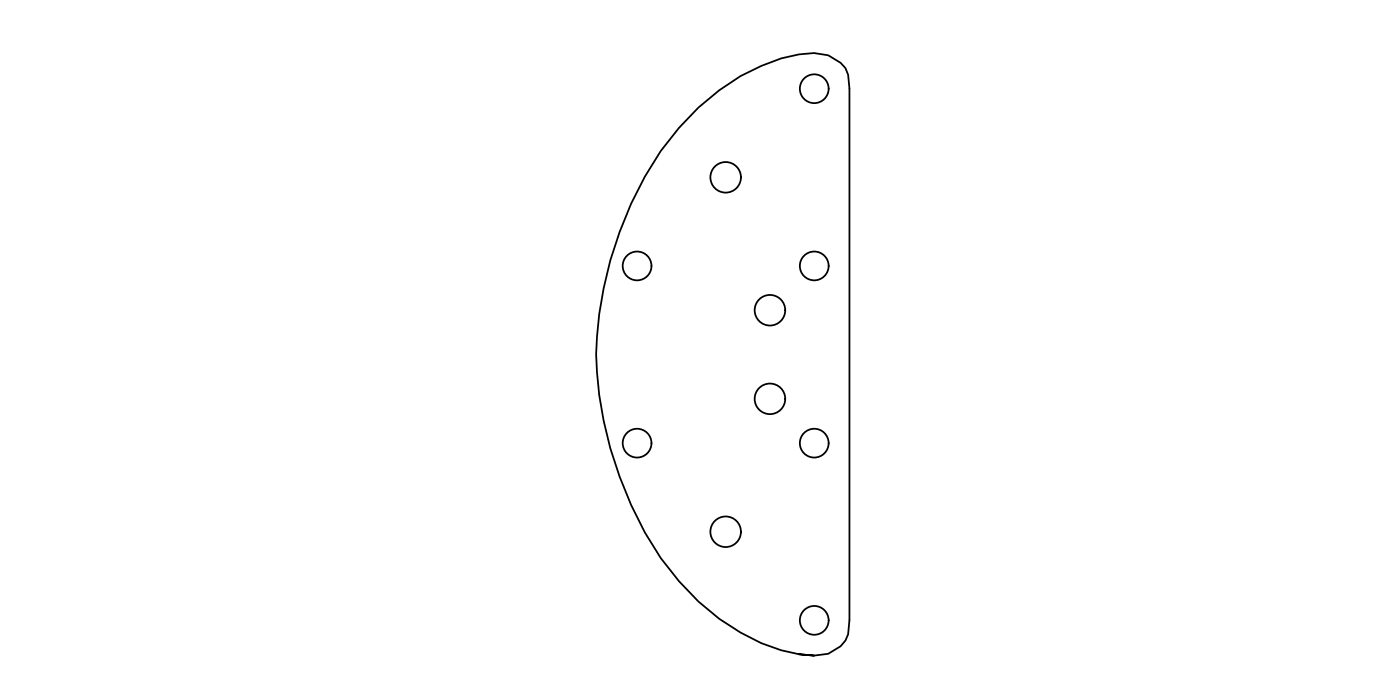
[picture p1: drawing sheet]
<svg xmlns="http://www.w3.org/2000/svg" width="201mm" height="100mm" viewBox="0 0 201 100" stroke-linecap="round" stroke-linejoin="round" font-family="sans-serif">
<!-- layer: 0 -->
<path d="M77.6 1.4v98.8v-98.8h45.5v98.8h-45.5h45.5h-45.5h45.5v-98.8z" fill="none" stroke="#fff" stroke-width=".14"/>
<g fill="none" stroke="#000" stroke-width=".25">
<path d="M114.6 93.8l2.1 .2a22.4 22.4 0 0 1-10.5-3.3 36.4 36.4 0 0 1-13.7-14.4 55.7 55.7 0 0 1-7-25.5 54.8 54.8 0 0 1 9.2-29.2 36.8 36.8 0 0 1 11.5-10.7l3-1.5 2.8-1 2.6-.6 2.1-.2 2 .3 1.8 1.1 .7 .8 .4 .9 .2 2v76.2l-.2 2-.4 .9-.7 .8-1.8 1.1-2 .3"/>
<circle cx="116.7" cy="12.7" r="2.06"/>
<circle cx="91.3" cy="38.1" r="2.06"/>
<circle cx="104" cy="25.4" r="2.19"/>
<circle cx="116.7" cy="38.1" r="2.06"/>
<circle cx="110.4" cy="57.2" r="2.19"/>
<circle cx="110.4" cy="44.5" r="2.19"/>
<circle cx="91.3" cy="63.5" r="2.06"/>
<circle cx="104" cy="76.2" r="2.19"/>
<circle cx="116.7" cy="63.5" r="2.06"/>
<circle cx="116.7" cy="88.9" r="2.06"/>
</g>
</svg>
